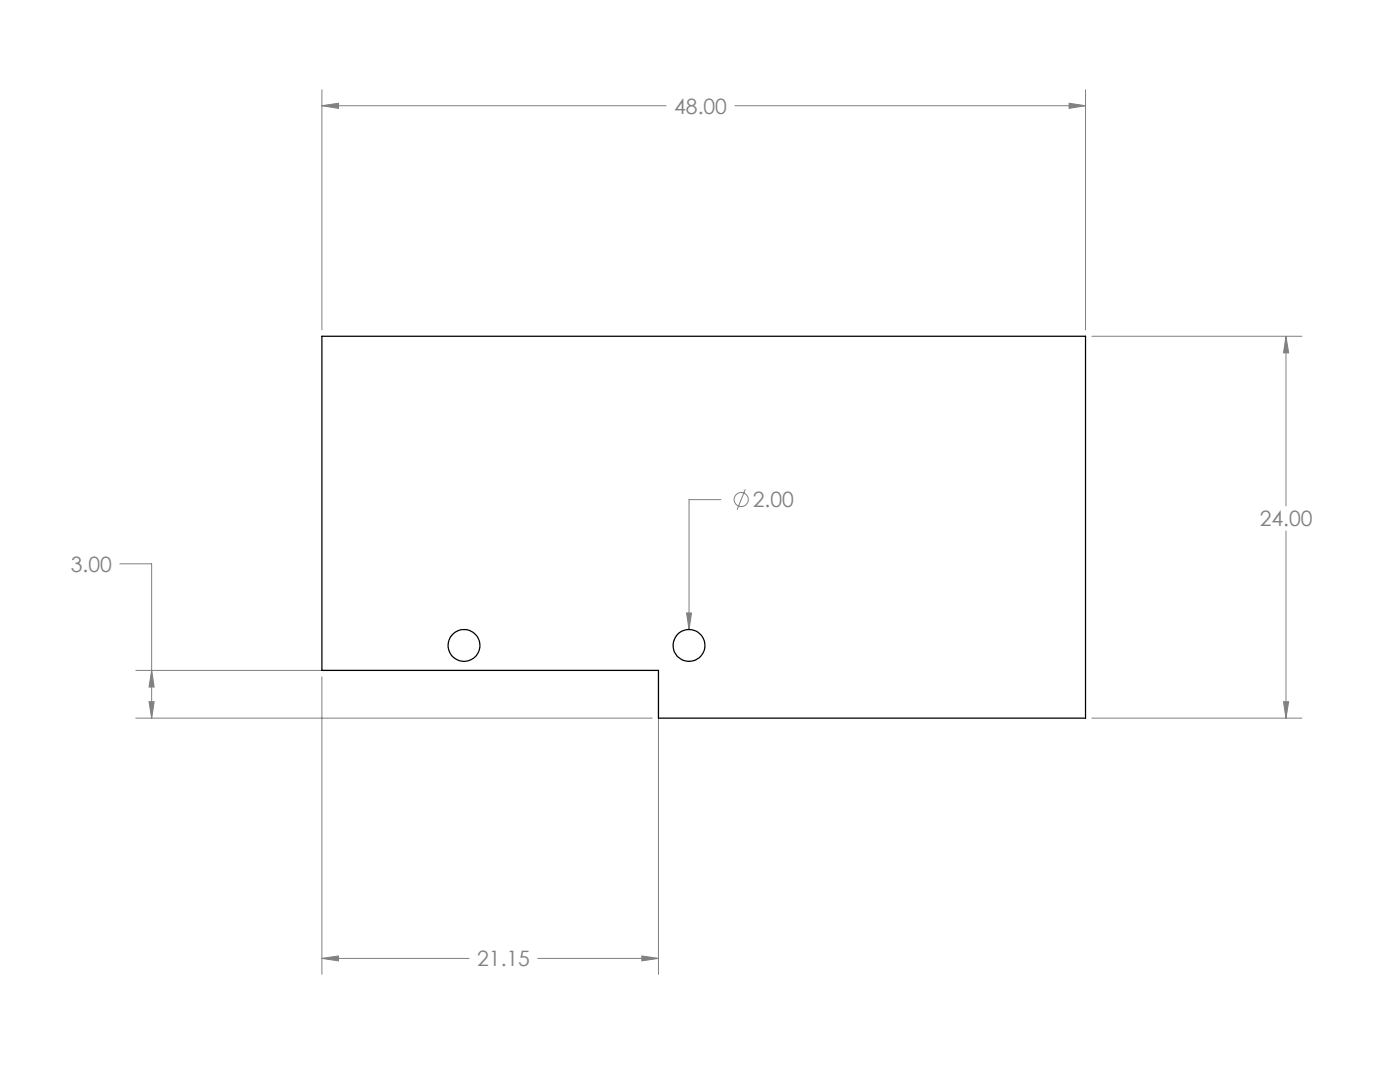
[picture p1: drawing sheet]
<svg xmlns="http://www.w3.org/2000/svg" width="279mm" height="216mm" viewBox="0 0 279 216" stroke-linecap="round" stroke-linejoin="round" font-family="sans-serif">
<defs><g id="words">
<g font-size="4.2" fill="#808080">
<text x="134.5" y="22.7">48.00</text>
<text x="150.2" y="101.3">2.00</text>
<text x="251.4" y="105">24.00</text>
<text x="14.1" y="114.1">3.00</text>
<text x="95.2" y="192.8">21.15</text>
</g>
</g></defs>
<g fill="none" stroke="#808080" stroke-width=".2">
<path d="M64.2 17.9v47.9M216.6 17.9v47.9M64.2 21.1l3.4-.5v1zM64.2 21.1h68.7M146.6 21.1h70M213.4 20.6l3.2 .5-3.2 .5zM217.9 67.1h41.9M256.6 67.1l.6 3.3h-1zM256.6 67.1v33.8M143.9 99.7h-6.4v25.9M148.7 97.6l-1.6 4.1M23.9 112.5h6.4v30.8"/>
<path d="M256.6 105.9v37.4M27.1 133.8h103M30.3 133.8l.5 3.3h-1.1zM64.2 135v59.4M131.4 135v59.4M137 122.3h1l-.5 3.3zM27.1 143.3h103M29.7 140h1.1l-.5 3.3zM217.9 143.3h41.9M256.2 140h1l-.6 3.3zM64.2 191.2l3.4-.5v1zM64.2 191.2h29.4"/>
<path d="M107.3 191.2h24.1M128.1 190.7l3.3 .5-3.3 .5z"/>
<circle cx="147.9" cy="99.7" r="1.41"/>
</g>
<path d="M64.2 21.1l3.4-.5v1zM213.4 20.6l3.2 .5-3.2 .5zM256.6 67.1l.6 3.3h-1zM256.2 140h1l-.6 3.3zM137 122.3l.5 3.3 .5-3.3zM64.2 191.2l3.4-.5v1zM128.1 190.7l3.3 .5-3.3 .5zM30.3 133.8l.5 3.3h-1.1zM29.7 140h1.1l-.5 3.3z" fill="#808080"/>
<g fill="none" stroke="#000" stroke-width=".25">
<path d="M64.2 67.1h152.4v76.2h-85.2v-9.5h-67.2z"/>
<circle cx="92.6" cy="128.8" r="3.2"/>
<circle cx="137.5" cy="128.8" r="3.2"/>
</g>
<use href="#words"/>
</svg>
